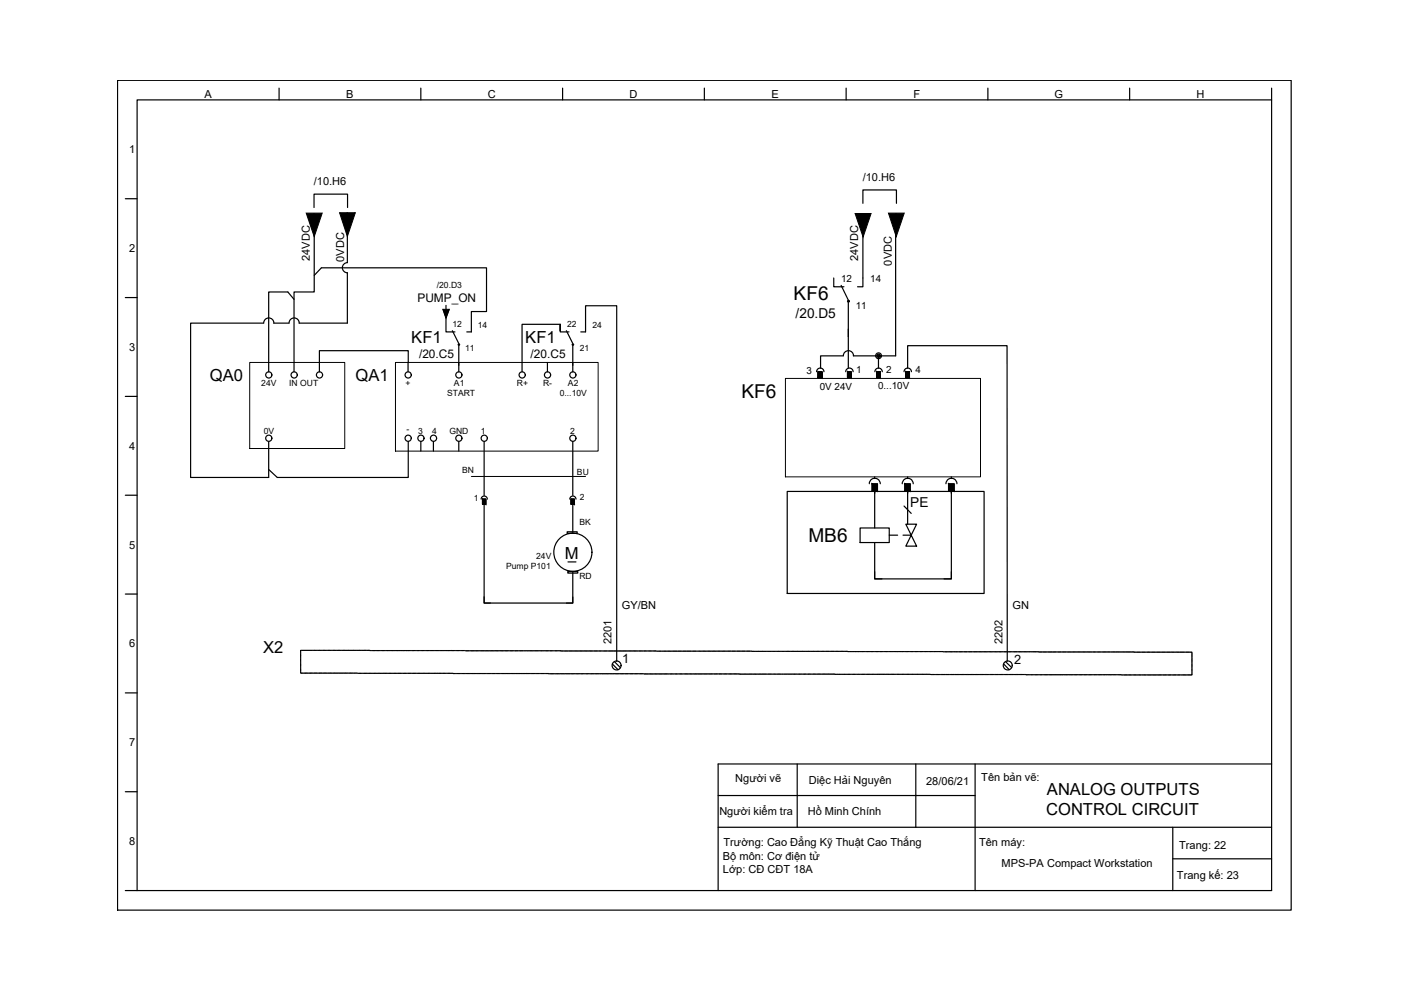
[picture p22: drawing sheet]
<svg xmlns="http://www.w3.org/2000/svg" width="297mm" height="210mm" viewBox="0 0 297 210" stroke-linecap="round" stroke-linejoin="round" font-family="sans-serif">
<defs><g id="words">
<g font-size="4.1">
<text x="168.3" y="63.6">KF6</text>
<text x="157.2" y="84.4">KF6</text>
<text x="171.4" y="115">MB6</text>
</g>
<g font-size="3.5">
<text x="87.2" y="72.7">KF1</text>
<text x="111.4" y="72.7">KF1</text>
<text x="44.5" y="80.7">QA0</text>
<text x="75.4" y="80.7">QA1</text>
<text x="119.8" y="118.5">M</text>
<text x="55.8" y="138.5">X2</text>
<text x="221.8" y="172.9">CONTROL CIRCUIT</text>
<text x="222" y="168.6">ANALOG OUTPUTS</text>
</g>
<g font-size="2.9">
<text x="168.7" y="67.3">/20.D5</text>
<text x="193" y="107.5">PE</text>
</g>
<g font-size="2.7">
<text x="131.9" y="140.6">1</text>
<text x="215" y="140.7">2</text>
</g>
<g font-size="2.5">
<text x="88.5" y="64.1">PUMP_ON</text>
<text x="88.8" y="75.9">/20.C5</text>
<text x="112.5" y="75.9">/20.C5</text>
</g>
<g font-size="2.3">
<text x="43.3" y="20.8">A</text>
<text x="73.4" y="20.8">B</text>
<text x="103.4" y="20.8">C</text>
<text x="133.5" y="20.8">D</text>
<text x="163.6" y="20.8">E</text>
<text x="193.7" y="20.8">F</text>
<text x="223.6" y="20.8">G</text>
<text x="253.7" y="20.8">H</text>
<text x="27.4" y="32.5">1</text>
<text x="66.5" y="39.3">/10.H6</text>
<text x="182.9" y="38.4">/10.H6</text>
<text x="27.4" y="53.5">2</text>
<text x="65.7" y="55.3" transform="rotate(-90 65.7 55.3)">24VDC</text>
<text x="73" y="55.5" transform="rotate(-90 73 55.5)">0VDC</text>
<text x="181.9" y="55.3" transform="rotate(-90 181.9 55.3)">24VDC</text>
<text x="189.1" y="56.3" transform="rotate(-90 189.1 56.3)">0VDC</text>
<text x="27.4" y="74.4">3</text>
<text x="27.4" y="95.3">4</text>
<text x="27.4" y="116.3">5</text>
<text x="131.9" y="129.2">GY/BN</text>
<text x="214.7" y="129.2">GN</text>
<text x="27.4" y="137.3">6</text>
<text x="129.7" y="136.6" transform="rotate(-90 129.7 136.6)">2201</text>
<text x="212.5" y="136.6" transform="rotate(-90 212.5 136.6)">2202</text>
<text x="27.4" y="158.2">7</text>
<text x="155.9" y="165.8">Người vẽ</text>
<text x="171.5" y="166.2">Diệc Hải Nguyên</text>
<text x="196.4" y="166.5">28/06/21</text>
<text x="208.1" y="165.5">Tên bản vẽ:</text>
<text x="152.5" y="172.9">Người kiểm tra</text>
<text x="171.3" y="172.9">Hồ Minh Chính</text>
<text x="27.4" y="179.2">8</text>
<text x="153.4" y="179.3">Trường: Cao Đẳng Kỹ Thuật Cao Thắng</text>
<text x="207.6" y="179.5">Tên máy:</text>
<text x="153.3" y="182.3">Bộ môn: Cơ điện tử</text>
<text x="153.3" y="185.1">Lớp: CĐ CĐT 18A</text>
<text x="212.4" y="183.9">MPS-PA Compact Workstation</text>
<text x="250" y="180.1">Trang: 22</text>
<text x="249.5" y="186.3">Trang kế: 23</text>
</g>
<g font-size="2.1">
<text x="178.3" y="59.7">12</text>
<text x="184.5" y="59.7">14</text>
<text x="181.4" y="65.4">11</text>
<text x="171" y="79.3">3</text>
<text x="173.8" y="82.6">0V 24V</text>
<text x="181.6" y="79">1</text>
<text x="186.2" y="82.6">0...10V</text>
<text x="187.9" y="79">2</text>
<text x="194.1" y="79.1">4</text>
</g>
<g font-size="1.8">
<text x="92.6" y="61.1">/20.D3</text>
<text x="95.9" y="69.4">12</text>
<text x="101.3" y="69.5">14</text>
<text x="120.3" y="69.4">22</text>
<text x="125.6" y="69.5">24</text>
<text x="98.6" y="74.4">11</text>
<text x="122.9" y="74.4">21</text>
<text x="55.4" y="81.9">24V</text>
<text x="61.3" y="81.9">IN OUT</text>
<text x="86" y="81.8">+</text>
<text x="94.8" y="84">START</text>
<text x="96.3" y="81.9">A1</text>
<text x="109.6" y="81.9">R+</text>
<text x="115.1" y="81.9">R-</text>
<text x="118.7" y="84">0...10V</text>
<text x="120.4" y="81.9">A2</text>
<text x="55.9" y="91.9">0V</text>
<text x="86.2" y="91.5">-</text>
<text x="88.6" y="92">3</text>
<text x="91.6" y="92">4</text>
<text x="95.3" y="92">GND</text>
<text x="102" y="91.9">1</text>
<text x="120.9" y="91.9">2</text>
<text x="98" y="100.3">BN</text>
<text x="122.3" y="100.7">BU</text>
<text x="100.4" y="106.3">1</text>
<text x="122.9" y="106">2</text>
<text x="122.8" y="111.4">BK</text>
<text x="113.7" y="118.5">24V</text>
<text x="107.3" y="120.7">Pump P101</text>
<text x="122.8" y="122.7">RD</text>
</g>
</g></defs>
<!-- layer: 0 -->
<g fill="none" stroke="#000" stroke-width=".25">
<path d="M24.9 17h248.9v176h-248.9zM59.2 18.7v2.5M89.2 18.7v2.5M119.3 18.7v2.5M149.3 18.7v2.5M179.4 18.7v2.5M209.5 18.7v2.5M239.5 18.7v2.5M269.6 18.7v2.5M26.6 42.1h2.5M66.6 44v-2.8h7.1v2.8M68.1 56.8l-1.5 1.6"/>
<path d="M183 43.1v-2.8h7.1v2.8M26.6 63.1h2.5M61 61.9l1.3 1.6M26.6 84h2.5M57 99.5l1.8 1.7M26.6 105h2.5M26.6 126h2.5M26.6 146.9h2.5M26.6 167.9h2.5M152.3 175.4h117.3M152.3 168.7h54.4M169 162v13.4"/>
<path d="M194.2 162v13.4M206.7 162v26.8M248.7 175.4v13.4M269.6 162h-117.3v26.8M26.6 188.8h243v-167.6h-240.5v167.6M248.7 182.1h20.9"/>
</g>
<!-- layer: PDF27_Main Layer -->
<g fill="none" stroke="#000" stroke-width=".25">
<path d="M63.7 139.8v.3M63.7 138.1v.1M63.7 138.3v.1M63.7 138.4v.1M63.7 138.6v.6M63.7 139.3v.1M63.7 139.5v.1M63.7 139.7v.1M63.9 137.9l-.2 .1M64 137.9h.1M64.1 137.9h.1M64.2 137.9h.7"/>
<path d="M65 137.9h.1M65.1 137.9h.1M65.3 137.9h.6M66 137.9h.1M66.2 137.9h.1M66.3 137.9h.7M67 137.9h.1M67.2 137.9h.1M67.4 137.9h.6M68.1 137.9h.1M68.3 137.9h.1M68.4 137.9h.6"/>
<path d="M69.1 137.9h.1M69.3 137.9h.1M69.5 137.9h.6M70.2 137.9h.1M70.3 137.9h.1M70.5 137.9h.8M71.4 137.9h.1M71.5 137.9h.8M72.4 137.9h.1M72.6 137.9h.7M73.4 137.9h.1M73.6 137.9h.8"/>
<path d="M74.5 137.9h.1M74.7 137.9h.4M75.2 137.9h.2M75.5 137.9h.1M75.7 137.9h.8M76.6 137.9h.1M76.7 137.9h1M77.8 137.9h.8M78.6 137.9h.1M78.8 137.9h.8M79.7 137.9h.9M80.7 137.9h.1"/>
<path d="M80.9 137.9h.8M81.8 137.9h.1M81.9 137.9h.8M82.8 137.9h.1M83 137.9h.8M83.8 137.9h.1M84 137.9h.8M84.9 137.9h.1M85 137.9h.8M85.9 137.9h.1M86.1 137.9h.8M86.9 137.9h.1"/>
<path d="M87.1 137.9h.1M87.3 137.9h.6M88 137.9h.1M88.2 137.9h.1M88.3 137.9h.6M89 137.9h.1M89.2 137.9h.1M89.4 137.9h.6M90.1 137.9h.1M90.2 137.9h.1M90.4 137.9h.6M91.1 137.9h.2"/>
<path d="M91.4 137.9h.7M92.1 137.9h.1M92.3 137.9h.1M92.5 137.9h.6M93.2 137.9h.1M93.4 137.9h.7M94.2 137.9h.1M94.4 137.9h.1M94.6 137.9h.8M95.4 137.9h.1M95.6 137.9h.3M95.9 137.9h.5"/>
<path d="M96.5 137.9h.1M96.6 137.9h.8M97.5 137.9h.1M97.7 137.9h.8M98.5 137.9h.1M98.7 138h.8M99.6 138h.1M99.8 138h.7M100.6 138h.1M100.8 138h.8M101.7 138h.1M101.8 138h.8"/>
<path d="M102.7 138h.1M102.9 138h.8M103.7 138h.1M103.9 138h.8M104.8 138h.1M104.9 138h.8M105.8 138h.1M106 138h.8M106.9 138h.1M107 138h.8M107.9 138h.1M108.1 138h.8"/>
<path d="M109 138h.1M109.1 138h.8M110 138h.1M110.1 138h.8M111 138h.1M111.2 138h.1M111.4 138h.1M111.5 138h.3M111.8 138h.2M112 138h.1M112.2 138h.1M112.4 138h.6"/>
<path d="M113.1 138h.1M113.3 138h.1M113.4 138h.6M114.1 138h.1M114.3 138h.1M114.5 138h.6M115.2 138h.1M115.3 138h.1M115.5 138h.8M116.4 138h.1M116.5 138h.7M117.2 138h.1"/>
<path d="M117.4 138h.1M117.6 138h.6M118.3 138h.1M118.5 138h.1M118.6 138h.3M118.9 138h.5M119.5 138h.1M119.7 138h.8M120.6 138h.1M120.7 138h.8M121.6 138h.1M121.7 138h.8"/>
<path d="M122.6 138h.1M122.8 138h.8M123.6 138h.1M123.8 138h.8M124.7 138h.1M124.9 138h.7M125.7 138h.1M125.9 138h.8M126.8 138h.1M126.9 138h.5M127.5 138h.2M127.8 138h.1"/>
<path d="M128 138h.8M128.8 138h.1M129 138h.9M130 138h.8M130.9 138h.1M131.1 138h.8M132 138h.9M133 138h.1M133.2 138h.8M134.1 138h.1M134.2 138h.8M135.1 138h.1"/>
<path d="M135.2 138h.1M135.4 138h.6M136.1 138h.1M136.3 138h.1M136.5 138h.6M137.1 138h.1M137.3 138h.1M137.5 138h.6M138.2 138h.1M138.4 138h.1M138.5 138h.6M139.2 138.1h.1"/>
<path d="M139.4 138.1h.1M139.6 138.1h.6M140.3 138.1h.1M140.4 138.1h.1M140.6 138.1h.6M141.3 138.1h.1M141.5 138.1h.1M141.6 138.1h.7M142.4 138.1h.1M142.5 138.1h.1M142.7 138.1h.8M143.5 138.1h.1"/>
<path d="M143.7 138.1h.8M144.6 138.1h.1M144.8 138.1h.8M145.7 138.1h.9M146.7 138.1h.1M146.8 138.1h.8M147.7 138.1h.1M147.9 138.1h.3M148.2 138.1h.5M148.7 138.1h.1M148.9 138.1h.8M149.8 138.1h.1"/>
<path d="M150 138.1h.7M150.8 138.1h.1M151 138.1h.8M151.9 138.1h.1M152 138.1h.8M152.9 138.1h.1M153.1 138.1h.8M154 138.1h.1M154.1 138.1h.8M155 138.1h.1M155.1 138.1h.8M156 138.1h.1"/>
<path d="M156.2 138.1h.8M157.1 138.1h.1M157.2 138.1h.8M158.1 138.1h.1M158.3 138.1h.8M159.2 138.1h.1M159.3 138.1h.1M159.5 138.1h.6M160.2 138.1h.1M160.3 138.1h.1M160.5 138.1h.6M161.2 138.1h.1"/>
<path d="M161.4 138.1h.1M161.6 138.1h.6M162.2 138.1h.1M162.4 138.1h.1M162.6 138.1h.6M163.3 138.1h.1M163.5 138.1h.1M163.6 138.1h.2M163.8 138.1h.3M164.1 138.1h.1M164.3 138.1h.1M164.5 138.1h.1"/>
<path d="M164.7 138.1h.6M165.4 138.1h.1M165.6 138.1h.1M165.7 138.1h.3M166.1 138.1h.2M166.4 138.1h.1M166.6 138.1h.1M166.7 138.1h.8M167.6 138.1h.1M167.8 138.1h.8M168.6 138.1h.1M168.8 138.1h.8"/>
<path d="M169.7 138.1h.1M169.9 138.1h.8M170.8 138.1h.1M170.9 138.1h.8M171.8 138.1h.1M171.9 138.1h.8M172.8 138.1h.1M173 138.1h.8M173.8 138.1h.1M174 138.1h.8M174.9 138.1h.1M175.1 138.1h.7"/>
<path d="M175.9 138.1h.1M176.1 138.1h.8M177 138.1h.1M177.2 138.1h.7M178 138.1h.1M178.2 138.1h.8M179.1 138.1h.1M179.2 138.1h.8M180.1 138.1h.1M180.2 138.1h.8M181.1 138.1h.1M181.3 138.1h.9"/>
<path d="M182.3 138.1h.8M183.2 138.1h.1M183.4 138.1h.1M183.5 138.1h.7M184.3 138.1h.2M184.6 138.1h.6M185.3 138.1h.1M185.4 138.1h.1M185.6 138.1h.7M186.3 138.1h.1M186.5 138.1h.8M187.4 138.1h.1"/>
<path d="M187.5 138.1h.1M187.7 138.1h.6M188.4 138.1h.1M188.6 138.1h.1M188.8 138.1h.5M189.4 138.1h.1M189.6 138.1h.1M189.8 138.1h.6M190.5 138.1h.1M190.7 138.1h.1M190.8 138.1h.8M191.7 138.1h.1"/>
<path d="M191.8 138.1h.8M192.7 138.1h.1M192.9 138.1h.8M193.7 138.1h.1M193.9 138.1h.8M194.8 138.1h.1M195 138.1h.7M195.8 138.1h.1M196 138.1h.8M196.9 138.1h.1M197 138.1h.9M197.9 138.1h1"/>
<path d="M199 138.1h.1M199.1 138.1h.8M200 138.2h.1M200.2 138.2h.2M200.5 138.2h.4M201 138.2h.1M201.2 138.2h.8M202.1 138.2h.1M202.3 138.2h.1M202.4 138.2h.3M202.7 138.2h.3M203.1 138.2h.1"/>
<path d="M203.3 138.2h.8M204.2 138.2h.1M204.3 138.2h.8M205.2 138.2h.1M205.3 138.2h.8M206.2 138.2h.1M206.4 138.2h.8M207.2 138.2h.1M207.4 138.2h.1M207.6 138.2h.6M208.3 138.2h.1M208.5 138.2h.1"/>
<path d="M208.6 138.2h.7M209.4 138.2h.1M209.5 138.2h.1M209.7 138.2h.6M210.4 138.2h.1M210.6 138.2h.1M210.7 138.2h.7M211.4 138.2h.1M211.6 138.2h.1M211.7 138.2h.7M212.5 138.2h.1M212.6 138.2h.1"/>
<path d="M212.8 138.2h.6M213.5 138.2h.1M213.7 138.2h.1M213.9 138.2h.5M214.5 138.2h.1M214.7 138.2h.1M214.9 138.2h.8M215.8 138.2h.1M215.9 138.2h.8M216.8 138.2h.1M216.9 138.2h.8M217.8 138.2h.1"/>
<path d="M218 138.2h.3M218.3 138.2h.3M218.6 138.2h.2M218.8 138.2h.1M219 138.2h.8M219.9 138.2h.1M220.1 138.2h.1M220.2 138.2h.6M220.9 138.2h.1M221.1 138.2h.8M222 138.2h.1M222.2 138.2h.9"/>
<path d="M223.2 138.2h.8M224.1 138.2h.1M224.2 138.2h.8M225.1 138.2h.1M225.3 138.2h.7M226.1 138.2h.1M226.3 138.2h.8M227.2 138.2h.1M227.4 138.2h.7M228.2 138.2h.1M228.4 138.2h.8M229.3 138.2h.1"/>
<path d="M229.4 138.2h.8M230.3 138.2h.1M230.4 138.2h.9M231.3 138.2h.1M231.5 138.2h.1M231.7 138.2h.6M232.4 138.2h.1M232.5 138.2h.1M232.7 138.2h.6M233.4 138.2h.1M233.6 138.2h.1M233.8 138.2h.7"/>
<path d="M234.6 138.2h.1M234.8 138.2h.6M235.5 138.2h.1M235.7 138.2h.1M235.8 138.2h.7M236.5 138.2h.3M236.8 138.2h.7M237.6 138.2h.1M237.7 138.2h.1M237.9 138.2h.6M238.6 138.2h.1M238.8 138.2h.9"/>
<path d="M239.8 138.2h.1M240 138.2h.4M240.5 138.3h.3M240.9 138.3h.1M241 138.3h.8M241.9 138.3h.1M242 138.3h.9M242.9 138.3h.1M243.1 138.3h.8M244 138.3h.1M244.1 138.3h.8M245 138.3h.1"/>
<path d="M245.2 138.3h.7M246 138.3h.1M246.2 138.3h.8M247.1 138.3h.1M247.3 138.3h.7M248.1 138.3h.1M248.3 138.3h.8M249.2 138.3h.1M249.3 138.3h.8M250.2 138.3h.9M251.2 138.3h.1M251.4 138.3h.8"/>
<path d="M252.3 138.3h.1M252.5 138.3h.2v.1M252.7 138.5v.1M252.7 138.7v.6M252.7 139.4v.1M252.7 139.5v.1M252.7 139.7v.6M63.7 142.6l.2 .1M63.7 140.1v.2M63.7 140.3v.1M63.7 140.5v.1M63.7 140.7v.6"/>
<path d="M63.7 141.4v.1M63.7 141.6v.1M63.7 141.7v.6M63.7 142.4v.1M63.9 142.7h.3M64.2 142.7h.1M64.4 142.7h.8M65.3 142.7h.1M65.5 142.7h.7M66.3 142.7h.1M66.5 142.7h.8M67.4 142.7h.1"/>
<path d="M67.5 142.7h.9M68.4 142.7h.1M68.6 142.7h.8M69.5 142.7h.1M69.6 142.7h.1M69.8 142.7h.6M70.5 142.7h.1M70.7 142.7h.7M71.5 142.7h.1M71.7 142.7h.1M71.9 142.7h.6M72.6 142.7h.1"/>
<path d="M72.8 142.7h.1M72.9 142.7h.6M73.6 142.7h.1M73.8 142.7h.1M73.9 142.7h.7M74.7 142.7h.1M74.8 142.7h.1M75 142.7h.1M75.2 142.7h.2M75.5 142.7h.1M75.7 142.7h.1M75.8 142.8h.1"/>
<path d="M76 142.8h.7M76.7 142.8h.1M76.9 142.8h.1M77.1 142.8h.7M77.9 142.8h.1M78.1 142.8h.8M79 142.8h.1M79.1 142.8h.8M80 142.8h.1M80.2 142.8h.8M81.1 142.8h.1M81.2 142.8h.8"/>
<path d="M82.1 142.8h.1M82.2 142.8h.8M83.1 142.8h.1M83.3 142.8h.8M84.2 142.8h.1M84.4 142.8h.7M85.2 142.8h.1M85.4 142.8h.8M86.3 142.8h.1M86.4 142.8h.8M87.3 142.8h.1M87.4 142.8h.9"/>
<path d="M88.3 142.8h.1M88.5 142.8h.8M89.4 142.8h.1M89.5 142.8h.8M90.4 142.8h.1M90.6 142.8h.7M91.4 142.8h.1M91.6 142.8h.8M92.5 142.8h.1M92.7 142.8h.9M93.7 142.8h.1M93.8 142.8h.7"/>
<path d="M94.6 142.8h.1M94.7 142.8h.1M94.9 142.8h.6M95.6 142.8h.2M95.9 142.8h.1M96.1 142.8h.4M96.6 142.8h.1M96.8 142.8h.1M97 142.8h.6M97.7 142.8h.1M97.9 142.8h.1M98 142.8h.6"/>
<path d="M98.7 142.8h.1M98.9 142.8h.1M99 142.8h.7M99.8 142.8h.1M99.9 142.8h.1M100.1 142.8h.6M100.8 142.8h.1M101 142.8h.1M101.1 142.8h.8M102 142.8h.1M102.2 142.8h.7M103 142.8h.1"/>
<path d="M103.2 142.8h.8M104.1 142.8h.1M104.3 142.8h.7M105.1 142.8h.1M105.3 142.8h.8M106.2 142.8h.1M106.3 142.8h1M107.3 142.8h.8M108.2 142.8h.1M108.4 142.8h.8M109.3 142.8h.9M110.3 142.8h.1"/>
<path d="M110.5 142.8h.8M111.4 142.8h.1M111.5 142.8h.3M111.8 142.8h.5M112.4 142.8h.1M112.6 142.8h.8M113.4 142.8h.1M113.6 142.8h.8M114.5 142.8h.1M114.6 142.8h.8M115.5 142.8h.1M115.7 142.8h.6"/>
<path d="M116.3 142.8h.1M116.5 142.8h.1M116.7 142.8h.8M117.6 142.8h.1M117.8 142.8h.1M117.9 142.8h.6M118.6 142.8h.1M118.8 142.8h.1M118.9 142.8h.7M119.7 142.8h.1M119.8 142.8h.1M120 142.8h.6"/>
<path d="M120.7 142.8h.1M120.8 142.8h.1M121 142.8h.7M121.7 142.8h.1M121.9 142.8h.1M122.1 142.8h.6M122.8 142.8h.1M123 142.8h.1M123.1 142.8h.6M123.8 142.8h.1M124 142.8h.1M124.1 142.8h.7"/>
<path d="M124.9 142.8h.1M125 142.8h.1M125.2 142.8h.8M126.1 142.8h.1M126.2 142.8h.8M127.1 142.8h.1M127.3 142.8h.1M127.5 142.8h.2M127.7 142.8h.3M128.1 142.8h.1M128.3 142.8h.8M129.2 142.8h.1"/>
<path d="M129.4 142.8h.3M129.7 142.8h.4M130.2 142.8h.1M130.4 142.8h.8M131.3 142.8h.1M131.4 142.8h.8M132.3 142.8h.1M132.4 142.8h.9M133.3 142.8h.1M133.5 142.8h.8M134.4 142.8h.1M134.5 142.8h.8"/>
<path d="M135.4 142.8h.1M135.6 142.8h.8M136.5 142.8l.1 .1M136.6 142.9h.8M137.5 142.9h.1M137.7 142.9h.8M138.5 142.9h.1M138.7 142.9h.8M139.6 142.9h.1M139.7 142.9h.8M140.6 142.9h.1M140.8 142.9h.7"/>
<path d="M141.6 142.9h.1M141.8 142.9h.1M142 142.9h.6M142.7 142.9h.1M142.9 142.9h.1M143 142.9h.6M143.7 142.9h.1M143.9 142.9h.1M144 142.9h.7M144.8 142.9h.1M144.9 142.9h.1M145.1 142.9h.8"/>
<path d="M146 142.9h.1M146.1 142.9h.7M146.8 142.9h.1M147 142.9h.1M147.2 142.9h.6M147.9 142.9h.2M148.2 142.9h.6M148.9 142.9h.1M149.1 142.9h.1M149.3 142.9h.8M150.1 142.9h.1M150.3 142.9h.8"/>
<path d="M151.2 142.9h.1M151.3 142.9h.8M152.2 142.9h.1M152.4 142.9h.7M153.2 142.9h.1M153.4 142.9h.8M154.3 142.9h.1M154.5 142.9h.7M155.3 142.9h.1M155.5 142.9h.8M156.4 142.9h.1M156.5 142.9h.3"/>
<path d="M156.9 142.9h.4M157.4 142.9h.1M157.6 142.9h.8M158.4 142.9h.1M158.6 142.9h.8M159.5 142.9h.1M159.6 142.9h.8M160.5 142.9h.1M160.7 142.9h.8M161.6 142.9h.9M162.6 142.9h.1M162.8 142.9h.8"/>
<path d="M163.6 142.9h.1M163.8 142.9h.3M164.1 142.9h.5M164.7 142.9h.1M164.8 142.9h.8M165.7 142.9h.1M165.9 142.9h.1M166.1 142.9h.2M166.4 142.9h.3M166.7 142.9h.1M166.9 142.9h.1M167.1 142.9h.6"/>
<path d="M167.8 142.9h.1M168 142.9h.1M168.1 142.9h.6M168.8 142.9h.1M169 142.9h.1M169.1 142.9h.7M169.9 142.9h.1M170 142.9h.1M170.2 142.9h.6M170.9 142.9h.1M171.1 142.9h.1M171.2 142.9h.7"/>
<path d="M171.9 142.9h.1M172.1 142.9h.1M172.3 142.9h.6M173 142.9h.1M173.1 142.9h.1M173.3 142.9h.8M174.2 142.9h.1M174.4 142.9h.8M175.2 142.9h.1M175.4 142.9h.8M176.3 142.9h.1M176.4 142.9h.5"/>
<path d="M176.9 142.9l.3 .1M177.3 143h.1M177.5 143h.8M178.3 143h.1M178.5 143h.8M179.4 143h.1M179.6 143h.7M180.4 143h.1M180.6 143h.8M181.5 143h.1M181.6 143h.3M182 143h.2"/>
<path d="M182.3 143h.1M182.5 143h.1M182.7 143h.8M183.5 143h.1M183.7 143h.8M184.6 143h.1M184.7 143h.8M185.6 143h.1M185.8 143h.9M186.8 143h.8M187.7 143h.1M187.9 143h.8"/>
<path d="M188.8 143h.1M188.9 143h.8M189.8 143h.1M189.9 143h.1M190.1 143h.6M190.8 143h.1M191 143h.1M191.2 143h.6M191.8 143h.1M192 143h.1M192.2 143h.6M192.9 143h.1"/>
<path d="M193.1 143h.1M193.2 143h.6M193.9 143h.1M194.1 143h.1M194.3 143h.6M195 143h.1M195.1 143h.1M195.3 143h.6M196 143h.1M196.2 143h.1M196.3 143h.7M197 143h.1"/>
<path d="M197.2 143h.1M197.4 143h.5M197.9 143h.2M198.2 143h.1M198.4 143h.8M199.3 143h.1M199.5 143h.9M200.5 143h.8M201.4 143h.1M201.5 143h.8M202.4 143h1M203.4 143h.1"/>
<path d="M203.6 143h.8M204.5 143h.1M204.7 143h.7M205.5 143h.1M205.7 143h.8M206.6 143h.1M206.7 143h.8M207.6 143h.1M207.8 143h.8M208.6 143h.1M208.8 143h.8M209.7 143h.1"/>
<path d="M209.8 143h.8M210.7 143h.1M210.9 143h.8M211.7 143h.1M211.9 143h.8M212.8 143h.1M213 143h.8M213.9 143h.2M214.2 143h.6M214.9 143h.1M215 143h.1M215.2 143h.6"/>
<path d="M215.9 143h.1M216.1 143h.8M216.9 143h.1M217.1 143h.1M217.3 143h.1M217.5 143l.1 .1M217.6 143.1h.3M218 143.1h.1M218.2 143.1h.1M218.3 143.1h.3M218.6 143.1h.3M219 143.1h.1"/>
<path d="M219.2 143.1h.1M219.4 143.1h.6M220.1 143.1h.1M220.2 143.1h.1M220.4 143.1h.6M221.1 143.1h.1M221.3 143.1h.1M221.4 143.1h.8M222.3 143.1h.1M222.5 143.1h.8M223.3 143.1h.1M223.5 143.1h.8"/>
<path d="M224.4 143.1h.1M224.6 143.1h.7M225.4 143.1h.1M225.6 143.1h.8M226.5 143.1h.1M226.6 143.1h.8M227.5 143.1h.1M227.7 143.1h.8M228.5 143.1h.1M228.7 143.1h.8M229.6 143.1h.1M229.8 143.1h.7"/>
<path d="M230.6 143.1h.1M230.8 143.1h.8M231.7 143.1h.1M231.8 143.1h.8M232.7 143.1h.1M232.9 143.1h.8M233.8 143.1h.1M233.9 143.1h.3M234.3 143.1h.2M234.6 143.1h.1M234.8 143.1h.1M234.9 143.1h.8"/>
<path d="M235.8 143.1h.1M236 143.1h.5M236.5 143.1h.3M236.8 143.1h.1M237 143.1h.6M237.7 143.1h.1M237.9 143.1h.1M238.1 143.1h.1M238.2 143.1h.8M239.1 143.1h.1M239.3 143.1h.6M240 143.1h.1"/>
<path d="M240.1 143.1h.1M240.3 143.1h.6M241 143.1h.1M241.2 143.1h.1M241.3 143.1h.7M242 143.1h.1M242.2 143.1h.1M242.4 143.1h.6M243.1 143.1h.1M243.3 143.1h.1M243.4 143.1h.6M244.1 143.1h.1"/>
<path d="M244.3 143.1h.1M244.5 143.1h.6M245.2 143.1h.1M245.3 143.1h.1M245.5 143.1h.8M246.4 143.1h.1M246.5 143.1h.8M247.4 143.1h.1M247.6 143.1h.8M248.4 143.1h.1M248.6 143.1h.8M249.5 143.1h.1"/>
<path d="M249.7 143.1h.4M250.2 143.1h.2M250.5 143.1h.1M250.7 143.1h.8M251.6 143.1h.1M252.7 142.8v.3h-1M252.7 141.8v.6M252.7 140.4v.1M252.7 140.6h.1M252.7 140.7v.7M252.7 141.4v.1M252.7 141.6v.1"/>
<path d="M252.7 142.5v.1M252.7 142.6v.1"/>
</g>
<!-- layer: PDF27_Device Layer -->
<g fill="none" stroke="#000" stroke-width=".25">
<path d="M129.8 140.8l1.2 1.2M130.3 140.3l1.2 1.2M212.8 140.8l1.2 1.2M213.2 140.3l1.3 1.2"/>
<circle cx="130.7" cy="141.1" r=".95"/>
<circle cx="213.7" cy="141.1" r=".95"/>
</g>
<!-- layer: PDF38_Solid Fills -->
<g fill="#000" stroke="#000" stroke-width=".21">
<path d="M93.9 65.6h1.3l-.6 1.8z"/>
<path d="M173.5 78.8l.8 1.3h-.8zM173.5 78.8l.8 1.3v-1.3z"/>
<path d="M179.7 78.8l.8 1.3h-.8zM179.7 78.8l.8 1.3v-1.3z"/>
<path d="M185.9 78.8l.7 1.3h-.7zM185.9 78.8l.7 1.3v-1.3z"/>
<path d="M192.1 78.8l.7 1.3h-.7zM192.1 78.8l.7 1.3v-1.3z"/>
<path d="M102.3 105.8l.7 1.1h-.7zM102.3 105.8l.7 1.1v-1.1z"/>
<path d="M121.1 105.8l.7 1.1h-.7zM121.1 105.8l.7 1.1v-1.1z"/>
<path d="M184.9 102.6l1.1 1.5h-1.1zM184.9 102.6l1.1 1.5v-1.5z"/>
<path d="M191.8 102.6l1.2 1.5h-1.2zM191.8 102.6l1.2 1.5v-1.5z"/>
<path d="M201.1 102.6l1.2 1.5h-1.2zM201.1 102.6l1.2 1.5v-1.5z"/>
</g>
<!-- layer: PDF38_Geometry -->
<g fill="none" stroke="#000" stroke-width=".25">
<path d="M176.8 58.9v1.9h2.1M183 58.9v1.9h-1.2M57 76.8v2M62.3 76.8v2M67.7 76.8v2M86.5 76.8v2M93.9 65.6l.7 1.8 .6-1.8M94.6 66.8v3.6h1.9M94.6 64.7v.9M95.9 70.1l1.4 2.7M97.3 73.3v4.2M97.3 76.8v2"/>
<path d="M99 70.4h.9M110.7 76.8v2M116.1 76.8v2M118.8 70.1v-1.3v1.6h1.8M120.1 70.1l1.3 2.7M121.4 73.3v4.2M121.4 76.8v2M123.1 70.4h1M173.1 78.8a.78 .78 0 0 1 .8-.8 .78 .78 0 0 1 .8 .8M173.5 78.8h.8v1.3h-.8v-1.3h.8v1.3h-.8zM178.3 60.5l1.6 3.1M179.3 78.8a.78 .78 0 0 1 .8-.8 .78 .78 0 0 1 .8 .8"/>
<path d="M179.7 78.8h.8v1.3h-.8v-1.3h.8v1.3h-.8zM179.9 64.1v7.2v-1.5M185.5 78.8a.78 .78 0 0 1 .8-.8 .78 .78 0 0 1 .8 .8M185.9 78.8h.7v1.3h-.7v-1.3h.7v1.3h-.7zM191.7 78.8a.78 .78 0 0 1 .8-.8 .78 .78 0 0 1 .7 .8M192.1 78.8h.7v1.3h-.7v-1.3h.7v1.3h-.7zM89.2 93.6v2M91.9 93.6v2M97.3 93.6v2M102.6 93.6v11.4M121.4 93.6v11.4M102 105.8a.66 .66 0 0 1 .7-.6 .66 .66 0 0 1 .6 .6"/>
<path d="M102.3 105.8h.7v1.1h-.7v-1.1h.7v1.1h-.7zM102.6 106.4v21.5h18.8v-6.7M120.4 119.1h1.7M120.8 105.8a.66 .66 0 0 1 .7-.6 .66 .66 0 0 1 .6 .6M121.1 105.8h.7v1.1h-.7v-1.1h.7v1.1h-.7zM121.2 113.1h1M121.3 113.1h-1v-.4h2.1v.4M121.4 106.4v6.7M166.9 104.2h41.7v21.6h-41.7zM182.4 111.9h6.1v3.1h-6.1zM184.9 102.6h1.1v1.5h-1.1zM185.4 104.6v-.4v7.7"/>
<path d="M185.4 101.1v.3M186.6 102.6a1.16 1.16 0 0 0-1.1-1.2 1.16 1.16 0 0 0-1.2 1.2M188.5 113.5h1.8M191.3 102.6a1.16 1.16 0 0 1 1.2-1.2 1.16 1.16 0 0 1 1.1 1.2M191.5 113.5h1.7M191.7 107.3l1.5 1.6M191.8 102.6h1.2v1.5h-1.2zM192.1 111.1h2.2l-2.2 4.7h2.2zM192.4 104.6v-.4v6.9M192.4 101.1v.3M200.6 102.6a1.16 1.16 0 0 1 1.1-1.2 1.16 1.16 0 0 1 1.2 1.2M201.1 102.6h1.2v1.5h-1.2z"/>
<path d="M201.7 104.6v-.4v18.5h-16.3v-7.7M201.7 101.1v.3M102.6 126.5v1.4h1.4M120.4 121.2h2.1v.3h-2.1zM121.4 126.5v1.4h-1.3M185.4 121.2v1.5h1.6M201.7 121.2v1.5h-1.6"/>
<circle cx="57" cy="79.5" r=".66"/>
<circle cx="62.4" cy="79.5" r=".66"/>
<circle cx="67.7" cy="79.5" r=".66"/>
<circle cx="86.5" cy="79.5" r=".66"/>
<circle cx="97.3" cy="79.5" r=".66"/>
<circle cx="97.3" cy="73.1" r=".15"/>
<circle cx="110.7" cy="79.5" r=".66"/>
<circle cx="116.1" cy="79.5" r=".66"/>
<circle cx="121.5" cy="79.5" r=".66"/>
<circle cx="121.5" cy="73.1" r=".15"/>
<circle cx="179.9" cy="63.9" r=".19"/>
<circle cx="57" cy="92.9" r=".66"/>
<circle cx="86.5" cy="92.9" r=".66"/>
<circle cx="89.2" cy="92.9" r=".66"/>
<circle cx="91.9" cy="92.9" r=".66"/>
<circle cx="97.3" cy="92.9" r=".66"/>
<circle cx="102.7" cy="92.9" r=".66"/>
<circle cx="121.5" cy="92.9" r=".66"/>
<circle cx="121.5" cy="117.1" r="4"/>
</g>
<path d="M52.9 76.8h20.2v18.3h-20.2zM83.8 76.8h43v18.8h-43zM166.5 80.2h41.4v20.9h-41.4zM99.9 101h24.2" fill="none" stroke="#000" stroke-width=".21"/>
<!-- layer: WIRES -->
<g fill="none" stroke="#000" stroke-width=".25">
<path d="M66.6 45.3v16.6h-4.3v14.9M68.1 56.8h35.1v9.3h-3.3v4.3M73.6 57.8v10.7h-10.2M73.6 45.1v10.6M73.7 55.7a1.08 1.08 0 0 0-1.1 1.1 1.08 1.08 0 0 0 1.1 1M183 45.3v13.6M189.9 45.4v30.1h-9M55.9 68.5h-15.5v32.7h16.6v-7.6M55.9 68.5a1.08 1.08 0 0 1 1.1-1.1 1.08 1.08 0 0 1 1.1 1.1M58 68.5h3.3M61 61.9h-4v14.9M61.3 68.5a1.08 1.08 0 0 1 1.1-1.1 1.08 1.08 0 0 1 1 1.1"/>
<path d="M86.6 76.8v-2.4h-18.9v2.4M118.8 68.8h-8.1v8M124.1 70.4v-5.6h6.7v75.4M179.9 71.3v6.7M181 75.4a1.08 1.08 0 0 0-1.1-1 1.08 1.08 0 0 0-1.1 1.1h-4.8v2.6M186.3 75.5v2.6M192.4 78.1v-4.8h21.1l.1 66.9M86.6 93.6v7.6h-27.8"/>
</g>
<!-- layer: SYMS -->
<g fill="none" stroke="#000" stroke-width=".25">
<circle cx="186.3" cy="75.4" r=".61"/>
<circle cx="186.3" cy="75.4" r=".19"/>
<circle cx="186.3" cy="75.4" r=".36"/>
</g>
<!-- layer: PDF20_Device Layer -->
<path d="M64.9 45.2h3.4l-1.7 5zM72 45.1h3.3l-1.7 5zM181.3 45.3h3.4l-1.7 5zM188.4 45.2h3.3l-1.7 5z" fill="#000" stroke="#000" stroke-width=".21"/>
<use href="#words"/>
</svg>
